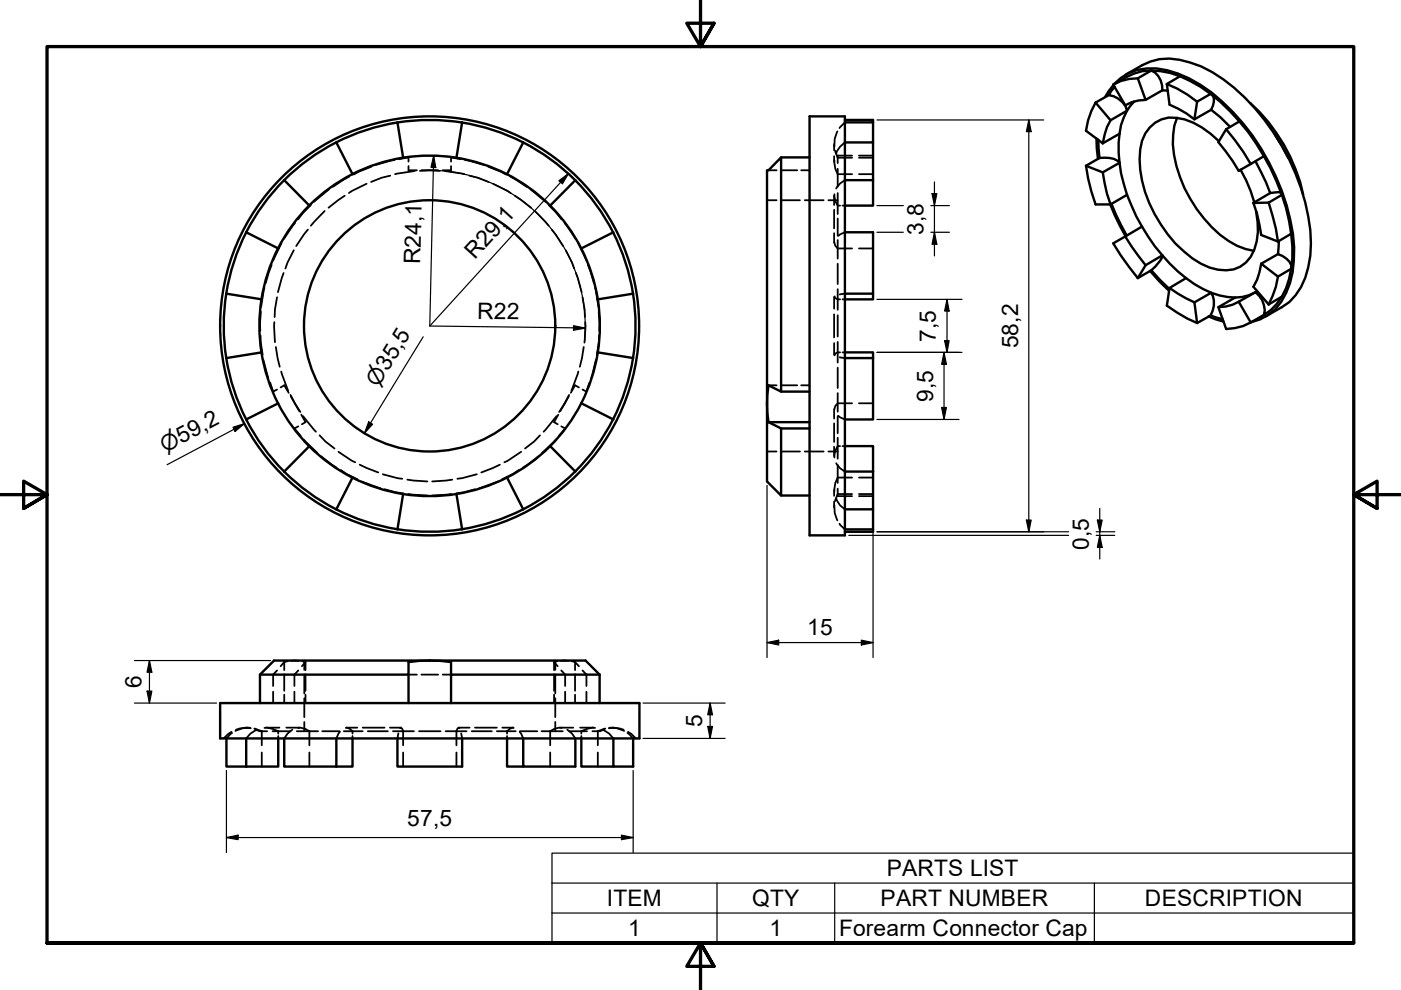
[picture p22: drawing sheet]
<svg xmlns="http://www.w3.org/2000/svg" width="297mm" height="210mm" viewBox="0 0 297 210" stroke-linecap="round" stroke-linejoin="round" font-family="sans-serif">
<defs><g id="words">
<g font-size="4.8">
<text x="195.8" y="49.8" transform="rotate(-90 195.8 49.8)">3,8</text>
<text x="89.1" y="56" transform="rotate(-89 89.1 56)">R24,1</text>
<text x="100.6" y="55.2" transform="rotate(-48 100.6 55.2)">R29,1</text>
<text x="101.2" y="67.7" transform="rotate(1 101.2 67.7)">R22</text>
<text x="198.4" y="72.5" transform="rotate(-90 198.4 72.5)">7,5</text>
<text x="215.8" y="73.8" transform="rotate(-90 215.8 73.8)">58,2</text>
<text x="197.9" y="85.3" transform="rotate(-90 197.9 85.3)">9,5</text>
<text x="230.9" y="116.6" transform="rotate(-90 230.9 116.6)">0,5</text>
<text x="171.1" y="134.6">15</text>
<text x="30" y="145.9" transform="rotate(-90 30 145.9)">6</text>
<text x="148.9" y="154.1" transform="rotate(-90 148.9 154.1)">5</text>
<text x="86.4" y="175.2">57,5</text>
<text x="188" y="185.8">PARTS LIST</text>
<text x="128.7" y="192.2">ITEM</text>
<text x="159.4" y="192.2">QTY</text>
<text x="186.7" y="192.2">PART NUMBER</text>
<text x="242.8" y="192.2">DESCRIPTION</text>
<text x="133.2" y="198.5">1</text>
<text x="163.1" y="198.5">1</text>
<text x="177.9" y="198.5">Forearm Connector Cap</text>
</g>
<g font-size="4.6">
<text x="80.2" y="82.3" transform="rotate(-59 80.2 82.3)">⌀35,5</text>
<text x="35" y="96" transform="rotate(-28 35 96)">⌀59,2</text>
</g>
</g></defs>
<!-- layer: Visible (ISO) -->
<g fill="none" stroke="#000" stroke-width=".51">
<path d="M236 17.9l2.6 4.4 1.3-.6 1.5-.4 1.5-.1M236.1 18l-1.8 2.5M236.2 17.9a11 11 0 0 1 11.3-3 29.4 29.4 0 0 1 13.9 8.8 47.9 47.9 0 0 1 13 28.7 19.7 19.7 0 0 1-2.7 11.6 10.3 10.3 0 0 1-6.4 4.3M236.3 18.5l-.7 .7-.5 1a4.6 4.6 0 0 1 3.9 3.3l1.5-2M238.6 15.8l3.6-2a11.7 11.7 0 0 1 10.1-.6 31.2 31.2 0 0 1 13.8 9.8 48.1 48.1 0 0 1 11.7 25.8 19.6 19.6 0 0 1-3.1 13.8l-1.3 1.4-5.2 3.2M241.2 16.6l-1.8 .1-1.8 .5-1.6 .7M241.2 16.6l1.7 4.6 3.5-2.1M244.1 15a4.1 4.1 0 0 1 2.3 4.1M244.1 15l2 .1 2 .4 2.1 .7M244.1 15a14 14 0 0 0-8.1 2.9M244.1 15l-2.9 1.6M246.4 19.1l1.2 .1"/>
<path d="M247.4 17.8l2.2 1 2.1 1.2 2.1 1.6M247.4 17.8l.6 4.4 3.5 1.8 1.7 1.3M250.2 16.2l4.3 2.2 2.2 1.5M250.2 16.2l-2.8 1.6M256.7 19.9l2.1 1.7 4 4.2M256.7 19.9l-2.9 1.7M60.3 38.2l5.3 5.4M71.3 30.2a43.7 43.7 0 0 1 50.7 8M71.3 30.2a43.7 43.7 0 0 0 0 77.8M71.3 30.2l3.4 6.7M84.3 25.9l1.2 7.5M98 25.9l-1.2 7.5"/>
<path d="M107.5 36.9a36.1 36.1 0 0 0-52.5 32.2 36.1 36.1 0 0 0 52.5 32.2M107.5 36.9a36.1 36.1 0 0 1 15.8 15.8M110.9 30.2l-3.4 6.7M122 38.2a43.7 43.7 0 0 1 0 61.8M122 38.2l-5.4 5.4M162.6 36.1h.3l2.7-2.7v49.6l-2.7-1.3-.3 3.9zM165.6 33.4h6M171.6 24.7h7.5v88.8h-7.5zM179.1 25.4h6v.5h-6M185.1 25.9v4.3h-6M185.1 30.2v8h-6M185.1 38.2v5.4h-6"/>
<path d="M230.3 35.2l3.5 1.3 3.6-2 .3 2.2 1.3 4.6M230.3 35.2l.4 2.6 1.6 5.5h3.2M232.3 21.8l3.2 3.7 3.5-2-1.3 3-.3 1.9M232.3 21.8l-.9 1.7-.7 2-.4 2.2 3.5 2.7M232.5 29.4l.3 4.3M233.1 33.5l-2.8 1.7M233.8 36.5l.9 4.6 .8 2.2M235.1 20.2l-2.8 1.6M235.5 25.5l-.8 1.5-.9 3.4M237.4 28.4l-.2 1.9 .2 4.2a3.7 3.7 0 0 0-3.2-1.1l-1.1 .1-.2-3.9M237.4 28.4l-3.6 2M249.6 25a15.8 15.8 0 0 0-.2 10.2 28.7 28.7 0 0 0 11.1 15.9l1.8 1 1.8 .7 1.7 .4"/>
<path d="M253.8 21.6l-.6 3.7 3.6-2M256.8 23.3l2 1.6 2 2M257.2 20.4a3.2 3.2 0 0 1-.4 2.9M258.4 29.9a16.4 16.4 0 0 0-9-4.9 6.6 6.6 0 0 0-7.3 4.9 21.4 21.4 0 0 0 2.7 15.5 24.2 24.2 0 0 0 11.7 11.3 7.6 7.6 0 0 0 7.7-1 10.1 10.1 0 0 0 2.4-8.6l-.3-2.3M260 27.4l3.6 4.8 1.6 2.6M260 27.4l-1.7 2.7 3 4 1.3 2.1 2.6-1.4M262.8 25.8l1.9 2.2 3.3 5.1M262.8 25.8l-2.8 1.6M263 36l1.2 2.3 1.7 4.6M265.1 21.9a36.6 36.6 0 0 1 11.2 19.3M266.2 34.2l2.2 4.4 .9 2.3 1.8-.2 .5 .2M268 33.1l1.4 2.7 2.4 5.5"/>
<path d="M268 33.1l-2.8 1.7M270.3 28.4l2.9 5.1M52.2 49.2l6.8 3.5M123.3 52.7a36.1 36.1 0 0 1 3.4 10.7M130 49.2l-6.7 3.5M179.1 49.2h6v13.1h-6M235.4 43.3l.9 2.3 2.3 4.5M235.6 43.2l1 2.3 2.3 4.4M238.6 50.1l1.3 2.1 3 4M239 41.3l1.9 4.6 1.2 2.1M239 41.3l-3.5 2M242.1 48l2.8 4.2 1.5 1.9-3.5 2.1"/>
<path d="M242.1 48l-6.1 3.6 1.6 2.5 3.6 4.9M242.9 56.2l-1.7 2.8M243.8 57.4l2 2.3 2 1.9M244.1 57.3l-2.9 1.7M251.5 59l-1.8-1.4-3.3-3.5a4.4 4.4 0 0 1-1.5 2.5l-.8 .7 3.8 3.9M251.5 59l1.7 1.2 3.6 1.9-3.6 2M251.5 59l-3.5 2.1-.6 3.7 4.3 2.7 2.1 1M265.7 43l.8 2.3 .9 4.5 3.6 1.4M267.4 55.9l-.9 3.4-.8 1.5 3.3 3.8M267.4 55.9l3.6 2.7M269 43l1.5 5.5 .5 2.7M269 43h-3.3"/>
<path d="M269.3 40.9l-3.6 2.1M271 58.6l-.5 2.2-1.5 3.8M271 53.9l-3.6 2M271.1 51.1l-.1 2.8a4.3 4.3 0 0 1 2.7 2.3l.1 .7M271.8 41.3l.9 2.8 1 5.5M271.8 41.3l-2.8 1.7M273.7 49.6l.3 2.6v2.4l-.3 2.4M273.7 57l-.4 2.2-.6 1.9-.9 1.8M273.7 57l-2.7 1.6M273.7 49.6l-2.7 1.6M48 62.3l7.5 1.2M55.5 74.7l-7.5 1.2"/>
<path d="M126.7 74.7a36.1 36.1 0 0 1-3.4 10.8M126.7 74.7l7.5 1.2M126.7 63.4a36.1 36.1 0 0 1 0 11.3M134.2 62.3l-7.5 1.2M179.1 74.7h6v1.2M179.1 75.9h6M185.1 62.3v1.2h-6M185.1 75.9v13h-6M248 61.1l1.7 1.2 3.5 1.8M253.2 64.1l.6 4.4M256.2 67.1l3.2 1.1M256.7 66.9l-2.9 1.6"/>
<path d="M261.9 63.1l-3.3-.5-1.8-.5a4.6 4.6 0 0 1-.1 4.8l2.5 .8M261.9 63.1l-3.6 2 1.7 4.7 1.8-.2 1.8-.5 1.6-.7M262.6 64l-1.3 .6-1.5 .4-1.5 .1M262.6 64l2.6 4.4M266.2 61.9a4.7 4.7 0 0 1 1.8 4.9l1.4-1 1.3-1.4 1.1-1.5M266.2 61.9l-1.3 .7-1.5 .4-1.5 .1M266.2 61.9l-3.6 2.1M266.5 61.8l-.3 .1M268 66.8l-2.8 1.6M271.8 62.9l-2.8 1.7M59 85.5l-6.8 3.4M65.6 94.6l-5.3 5.4"/>
<path d="M116.6 94.6l5.4 5.4M122 100a43.7 43.7 0 0 1-50.7 8M123.3 85.5l6.7 3.4M123.3 85.5a36.1 36.1 0 0 1-15.8 15.8M162.6 85.6l.3 3.9M162.6 85.6v16.5l3 3h6M162.9 89.5l2.7 1.3v14.3M162.9 89.5h8.7M165.6 90.8h6M165.6 83h6M179.1 94.6h6v5.4M179.1 100h6"/>
<path d="M185.1 100v8h-6M74.7 101.3l-3.4 6.7M85.5 104.7l-1.2 7.5M96.8 104.7l1.2 7.5M107.5 101.3l3.4 6.7M179.1 112.2h6v.5h-6M185.1 108v4.2M46.7 149.1h88.9v7.5h-88.9zM48 156.6v5.9h4.2M52.2 156.6v5.9M55.1 143h31.5v-2.6a32.2 32.2 0 0 1 9 0v2.6M59 156.6v5.9h-6.8"/>
<path d="M60.3 156.6v5.9h11M71.3 156.6v5.9M74.7 156.6v5.9h-3.4M84.3 156.6v5.9h13.7v-5.9M86.6 143v6.1M107.5 156.6v5.9h3.4M110.9 156.6v5.9h11.1v-5.9M123.3 156.6v5.9h6.7M127.1 143h-31.5v6.1M127.1 143l-3-2.9h-66l-3 2.9v6.1M127.1 143v6.1M130 156.6v5.9h4.2v-5.9"/>
<circle cx="91.1" cy="69.1" r="26.6"/>
<circle cx="91.1" cy="69.1" r="44.4"/>
</g>
<!-- layer: Hidden (ISO) -->
<g fill="none" stroke="#000" stroke-width=".38">
<path d="M74 37.4l-3.4 2.2M77.7 39l-3.7 1.9M78.7 35.3l-2.7 1.1-1 .6M82.7 37.2l-1.8 .5-2.2 .9M83.6 33.9l-3.9 1.1M84.6 33.8l2-.4v.9M86.6 35.2v.9h1.8M87.9 36.2l-4.1 .7M89 36.2l2.1-.1 2.1 .1M89.3 36.1h3.6M94.3 36.2l4.2 .7M95.6 35.2v.9h-1.7"/>
<path d="M97.7 33.8l-2.1-.4v.9M98.6 33.9l4 1.1M99.5 37.2l1.8 .5 2.3 .9M103.5 35.3l2.7 1.1 1.1 .6M104.5 39l3.8 1.9M108.2 37.4l3.4 2.2M162.9 36.1h1.8M165.5 36.1h3.5M169.9 36.1h1.7M176.8 30.6v1.2M176.8 33.1v1.2M176.9 34l.2 1.8 .5 1.1h3.1"/>
<path d="M177 31.9l.6 1.5h3.1M177.5 27.8a5.5 5.5 0 0 0-.6 3.3M177.6 33.3v1.3M177.6 35.8v3.8M179.1 38.2l-1 .7-.8 1.1M179.1 30.2l-1 .9-.7 1-.1 .4M179.1 25.9l-1.1 1.2M180.7 33h-3.1v.1M182.1 33.4h3M182.1 36.9h3M182.1 33h3M57.6 56.2l-1.3 3.8"/>
<path d="M59.7 51.5l-1.8 3.7M60.1 57.9l-1.2 4M62.3 53.1l-1.3 2.6-.5 1.2M62.5 47.3l-2.3 3.3M65.3 48.7l-2.5 3.5M65.9 43.5l-1.6 1.6-1.1 1.4M68.8 44.7l-2.9 3.2M69.7 40.1l-3.1 2.7M73.1 41.5l-3.4 2.5M109.2 41.5l3.4 2.5M112.5 40.1l3.1 2.7M113.4 44.7l2.9 3.2"/>
<path d="M116.3 43.5l1.7 1.6 1.1 1.4M117 48.7l2.4 3.5M119.7 47.3l2.3 3.3M120 53.1l1.3 2.6 .4 1.2M122.1 57.9l1.2 4M122.6 51.5l1.7 3.7M124.7 56.2l1.2 3.8M162.6 42.5h2.1M165.6 42.5h4M170.6 42.5h4M175.6 42.5h2M176.8 41.5v2"/>
<path d="M176.8 44.5v3.9M176.8 49.4v2M176.9 51.3l.2 .8 .5 .6h3.1M176.9 41.2l.2 1.4 .5 1h.5M177.6 40.9v4.5M177.6 46.3v3.6M177.6 50.9v3.9M177.6 55.9v4.3M178.6 43.6h.5M179.1 49.2l-1.4 .8M182.1 52.7h3M55.2 71.2v1.2l.5 2.8"/>
<path d="M55.3 66.1l-.2 2.6 .1 1.4M55.8 76.2l1.1 4M56.1 61.1l-.7 4M58.2 68.3l.1 4.3M58.5 73.6l.8 4.2M58.7 63l-.4 2.6-.1 1.6M59.6 78.8l1.5 4M122.6 78.8l-1.4 4M123.5 63l.5 2.6v1.6M123.8 73.6l-.9 4.2M124.1 68.3l-.1 4.3M126.2 61.1l.7 4"/>
<path d="M126.4 76.2l-1.1 4M126.9 66.1l.2 2.6v1.4M127 71.2v1.2l-.4 2.8M176.8 63v2.4M176.8 66.6v4.9M176.8 72.7v2.5M177 62.8l-.1 .2 .2 .2 .5 .3h.5M177.6 61.3v4.4M177.6 66.8v4.5M177.6 72.5v4.4M177.6 77.9v4.4M178.1 75.7l1 .2"/>
<path d="M178.1 74.7h-.5l-.5 .3-.2 .2 .1 .1M178.6 63.5h.5M178.6 74.7h.5M179.1 62.3l-1 .2M57.3 81.1l.6 1.9 .8-.4M59.5 82.1l.8-.4 .9 1.6M61.6 83.7l2.1 3.6M61.7 84l1.7 3.2M63.2 90.4l-.8 .4 1.4 1.6M63.9 87.9l.9 1.6-.8 .5M64.3 88.2l2.7 3.3M64.4 93.2l2.9 2.8"/>
<path d="M67.8 92.3l1.2 1.3 1.9 1.5M68.1 96.7l3.3 2.5M71.8 95.8l3.5 2.2M72.3 99.7l1.2 .8 2.3 1.1M76.3 98.5l3.9 1.7M106 98.5l-4 1.7M110 99.7l-1.2 .8-2.4 1.1M110.5 95.8l-3.6 2.2M114.2 96.7l-3.3 2.5M114.5 92.3l-1.3 1.3-1.9 1.5M117.9 93.2l-3 2.8M118 88.2l-2.7 3.3"/>
<path d="M118.4 87.9l-.9 1.6 .7 .5M119 90.4l.8 .4-1.3 1.6M120.6 84l-1.8 3.2M120.6 83.7l-2 3.6M122.7 82.1l-.8-.4-.9 1.6M125 81.1l-.7 1.9-.8-.4M162.6 95.7h2.1M162.9 81.7h1.8M165.5 81.7h3.5M165.6 95.7h4M169.9 81.7h1.7M170.6 95.7h4"/>
<path d="M175.6 95.7h2M176.8 86.8v1.9M176.8 89.8v3.9M176.8 94.7v2M177.3 98.2l.8 1.1 1 .7M177.6 83.3v4M177.6 88.2v3.7M177.6 92.8v4.5M177.6 98.6v3.8M177.7 88.2l1.4 .7M178.1 94.6h-.5l-.5 .9-.2 1.5M178.6 94.6h.5"/>
<path d="M180.7 85.5h-3.1l-.5 .6-.2 .7M182.1 85.5h3M76.7 102.1l3.9 1.4M81.2 100.6l4.1 .9M81.5 103.7l2.3 .7 1.7 .2M86.4 101.7l4.2 .4M86.6 104.7l4 .4M95.7 104.7l-4.1 .4M95.9 101.7l-4.3 .4M100.7 103.7l-2.3 .7-1.7 .2M101.1 100.6l-4.1 .9M105.5 102.1l-3.8 1.4"/>
<path d="M176.8 103.9v1.2M176.8 106.3v1.3M176.9 107.1a5.5 5.5 0 0 0 .6 3.2M177.3 105.6l.8 1.6 1 .8M177.6 103.6v1.3M177.6 105.1v.1h3.1M178 111l1.1 1.2M180.7 104.7h-3.1l-.6 1.6M180.7 101.3h-3.1l-.5 1.1-.2 1.8M182.1 101.3h3M182.1 104.7h3M182.1 105.2h3"/>
<path d="M49.1 155.2l-.7 .4-1 1M49.2 155.4l-1.2 1.2M52.1 154.3h.2M52.5 154.3h.1M53.1 154.3a5.1 5.1 0 0 0-3.2 .7M53.1 154.4l-1-.1-2.1 .4M53.9 154.5l1.6 .5v3M54.1 154.7l1.1 .3M54.5 154.7l-1.4 .8-.9 1.1M55.3 155h1.3M55.5 159.5v3M56.1 154.3h.5l1.2 .2 1.2 .5v.5"/>
<path d="M56.4 154.3h2.8M57.8 155h3.8M57.9 146.7v2.4M58.7 142.1l-.8 .9v2.5M59 156.1v.5M60.3 140.4l-.8 .9M60.3 140.4v1.7M60.3 143v3.5M60.3 147.3v1.8M60.7 154.3h2.9M61 140.2l-.7 .2M61.8 140.1h1.5"/>
<path d="M62 154.7l-1 .8-.7 1.1M62.4 146.7v2.4M62.9 155h4.5M63.2 154.3h.5l1 .2 .9 .5v3M63.2 142.1l-.8 .9v2.5M64.1 140.2l.7 .2M64.5 140.1v1.9M64.5 143v4M64.5 148.1v4M64.5 153.1v1.9M64.8 140.4l-.8 .9M64.8 140.4v1.7"/>
<path d="M64.8 143v3.5M64.8 147.3v1.8M65.6 159.5v3M68.3 155h3.7M72.1 155.2l-.8 1.4M72.9 155h4M73.3 154.3l.9 .2 .5 .5v.5M73.4 154.3h2.4M74.7 156.1v.5M76.9 154.3h4.6M78 155h4.2M82.7 154.3h2.3"/>
<path d="M83.3 155h4.5M84.5 155.5l-.2 1.1M84.8 154.4l.2-.1 .3 .2 .2 .5v3M85.5 159.5v3M86.6 143h1.8M88.8 155h4.6M89.3 143h3.6M93.9 143h1.7M94.5 155h4.4M96.8 159.5v3M97.2 154.3h2.4M97.4 154.4l-.2-.1-.2 .2-.2 .5v3"/>
<path d="M97.8 155.5l.2 1.1M100 155h4.3M100.7 154.3h4.6M105.3 155h4M106.5 154.3h2.3M107.5 156.1v.5M108.9 154.3l-.8 .2-.6 .5v.5M110.2 155.2l.7 1.4M110.2 155h3.7M114.8 155h4.5M116.6 159.5v3M117.5 140.4l.7 .9"/>
<path d="M117.5 140.4v1.7M117.5 143v3.5M117.5 147.3v1.8M117.7 140.1v1.9M117.7 143v4M117.7 148.1v4M117.7 153.1v1.9M118.2 140.2l-.7 .2M118.7 154.3h2.8M118.9 140.1h1.6M119 142.1l.8 .9v2.5M119.1 154.3h-.5l-1.1 .2-.9 .5v3"/>
<path d="M119.8 146.7v2.4M120.3 154.7l1 .8 .7 1.1M120.6 155h3.9M121.2 140.2l.7 .2M121.9 140.4l.8 .9M121.9 140.4v1.7M121.9 143v3.5M121.9 147.3v1.8M123 154.3h2.9M123.3 156.1v.5M123.5 142.1l.8 .9v2.5M124.3 146.7v2.4"/>
<path d="M125.6 155h1.3M126.2 154.3h-.5l-1.2 .2-1.2 .5v.5M126.7 159.5v3M127.7 154.7l1.5 .8 .8 1.1M128.1 154.7l-1 .3M128.3 154.5l-1.6 .5v3M129.1 154.4l1-.1 2.1 .4M129.2 154.3a5.1 5.1 0 0 1 3.1 .7M129.7 154.3h.1M130 154.3h.1M133 155.4l1.2 1.2M133.2 155.2l.7 .4 .9 1"/>
</g>
<!-- layer: Symbol (ISO) -->
<path d="M117 187.2v-6.3h170v6.3M117 187.2h170v6.4M117 187.2v12.7h170v-6.3M117 193.6h170M152 187.2v12.7M177 187.2v12.7M232 187.2v12.7" fill="none" stroke="#000" stroke-width=".25"/>
<!-- layer: Border (ISO) -->
<path d="M148.5 -.1v10l-2.9-5h5.8l-2.9 5 2.9-5M0 104.9h10l-5-2.9v5.8l5-2.9-5 2.9M297 104.9h-10l5-2.9v5.8l-5-2.9 5 2.9M10 199.9v-190h277v190h-277h277M151.4 204.9l-2.9-5 2.9 5h-5.8l2.9-5v10" fill="none" stroke="#000" stroke-width=".7"/>
<!-- layer: Dimension (ISO) -->
<g fill="none" stroke="#000" stroke-width=".25">
<path d="M91.9 36.1a33 33 0 0 1 32 36.6M91.9 33l.5 2.5h-1zM91.9 33l-.8 36.1M95.1 33.2a36.1 36.1 0 0 0-19.7 3.4M111.6 30.6a43.7 43.7 0 0 1 11.2 8.4M118.5 38.3l2-1.5-1.2 2.2zM120.5 36.8l-29.4 32.3M185.9 25.4h35.4M198.1 38.6v15.7M218.1 25.4l.5 2.5h-1zM218.1 25.4v87.3M185.9 49.2h5.6"/>
<path d="M185.9 43.6h5.6M197.4 49.2h3.9M197.4 43.6h3.9M197.6 41.1h1l-.5 2.5zM198.1 49.2l.5 2.6h-1zM89.7 71.4l-12.4 20.5M91.1 69.1l33 .5M121.6 69.1l2.5 .5-2.5 .4zM185.9 74.7h18.1M185.9 63.5h18.1M200.2 74.7l.5 2.6h-1.1zM200.2 74.7v14.2"/>
<path d="M200.3 72.2h.9l-.4 2.5zM200.8 63.5l.4 2.4h-.9zM200.8 63.5v11.2M49.4 90.6l2.4-.8-2 1.7zM51.8 89.8l-16.4 8.7M78.2 89.4l.8 .6-1.7 1.9zM185.9 88.9h17.4M199.6 86.4h1.1l-.5 2.5zM162.6 102.9v36.5M180 113.5h46.6M185.1 113.1v26.3M185.9 112.7h40.7"/>
<path d="M217.6 110.3h1l-.5 2.4zM232.4 112.7h3.9M232.4 113.5h3.9M232.7 110.3h1l-.5 2.4zM233.2 113.5l.5 2.5h-1zM233.2 107.8v10.7M162.6 136.2l2.5-.5v1.1zM162.6 136.2h22.5M182.6 135.7l2.5 .5-2.5 .6zM28.5 149.1h17.4M28.5 140.1h28.8M31.2 146.5h1l-.5 2.6z"/>
<path d="M31.7 140.1l.5 2.4h-1zM31.7 140.1v9M136.3 149.1h17.4M136.3 156.6h17.4M150.1 154h1l-.5 2.6zM150.6 149.1l.5 2.4h-1zM150.6 149.1v7.5M48 177.6l2.5-.5v.9zM48 177.6h86.2M48 163.4v17.4M131.8 177.1l2.4 .5-2.4 .4zM134.2 163.4v17.4"/>
</g>
<g fill="#000">
<path d="M91.9 33l.5 2.5h-1zM118.5 38.3l2-1.5-1.2 2.2zM218.1 25.4l.5 2.5h-1zM197.6 41.1h1l-.5 2.5zM198.1 49.2l.5 2.6h-1zM121.6 69.1l2.5 .5-2.5 .4zM200.3 72.2h.9l-.4 2.5zM200.2 74.7l.5 2.6h-1.1zM200.8 63.5l.4 2.4h-.9zM49.4 90.6l2.4-.8-2 1.7zM78.2 89.4l.8 .6-1.7 1.9zM199.6 86.4h1.1l-.5 2.5z"/>
<path d="M217.6 110.3h1l-.5 2.4zM232.7 110.3h1l-.5 2.4zM233.2 113.5l.5 2.5h-1zM162.6 136.2l2.5-.5v1.1zM182.6 135.7l2.5 .5-2.5 .6zM31.2 146.5h1l-.5 2.6zM31.7 140.1l.5 2.4h-1zM150.1 154h1l-.5 2.6zM150.6 149.1l.5 2.4h-1zM48 177.6l2.5-.5v.9zM131.8 177.1l2.4 .5-2.4 .4z"/>
</g>
<use href="#words"/>
</svg>
